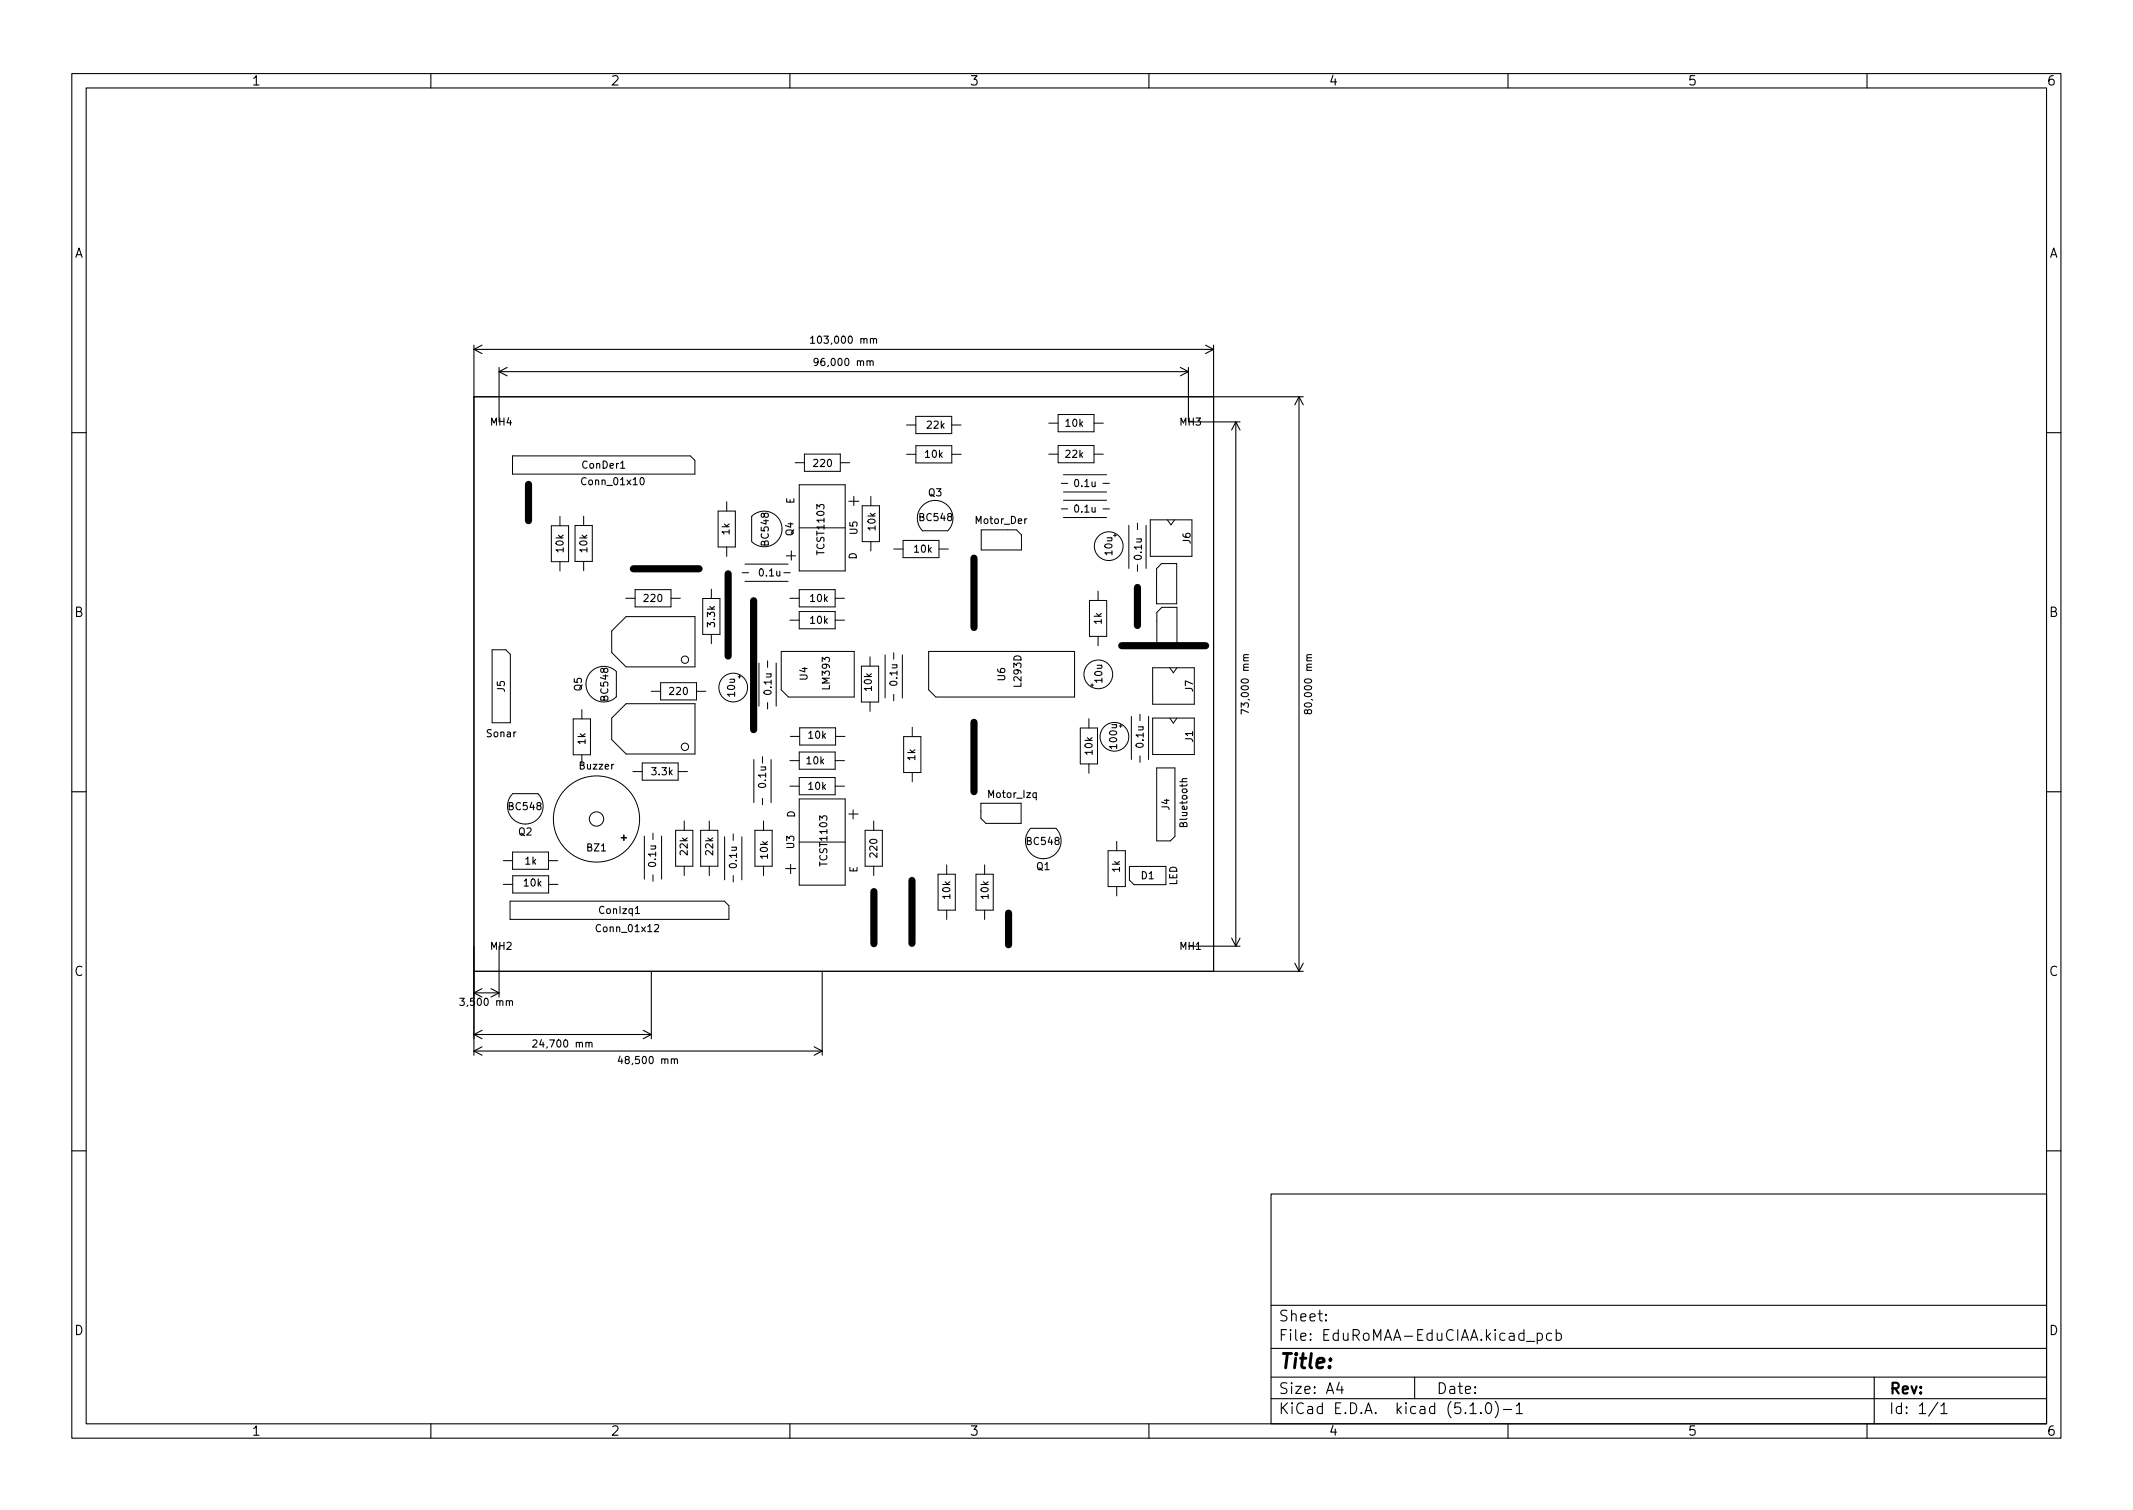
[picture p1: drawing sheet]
<svg xmlns="http://www.w3.org/2000/svg" width="297mm" height="210mm" viewBox="0 0 297 210" stroke-linecap="round" stroke-linejoin="round" font-family="sans-serif">
<defs><g id="words">
<text font-size="2.8" x="178" y="190.6">Title:</text>
<g font-size="2.1">
<text x="178" y="184">Sheet:</text>
<text x="178" y="186.7">File: EduRoMAA-EduCIAA.kicad_pcb</text>
<text x="178" y="196.9">KiCad E.D.A. kicad (5.1.0)-1</text>
<text x="178" y="194.1">Size: A4</text>
<text x="200" y="194.1">Date:</text>
<text x="263" y="194.1">Rev:</text>
<text x="263" y="196.9">Id: 1/1</text>
</g>
<g font-size="1.8">
<text x="35" y="11.9">1</text>
<text x="85" y="11.9">2</text>
<text x="135" y="11.9">3</text>
<text x="185" y="11.9">4</text>
<text x="235" y="11.9">5</text>
<text x="285" y="11.9">6</text>
<text x="10.3" y="35.9">A</text>
<text x="285.3" y="35.9">A</text>
<text x="10.3" y="85.9">B</text>
<text x="285.3" y="85.9">B</text>
<text x="10.3" y="135.9">C</text>
<text x="285.3" y="135.9">C</text>
<text x="10.3" y="185.9">D</text>
<text x="285.3" y="185.9">D</text>
<text x="35" y="199.9">1</text>
<text x="85" y="199.9">2</text>
<text x="135" y="199.9">3</text>
<text x="185" y="199.9">4</text>
<text x="235" y="199.9">5</text>
<text x="285" y="199.9">6</text>
</g>
<g font-size="1.4">
<text x="113.6" y="47.8">103,000 mm</text>
<text x="113.9" y="50.9">96,000 mm</text>
<text x="68.3" y="59.2">MH4</text>
<text x="129.1" y="59.7">22k</text>
<text x="148.4" y="59.4">10k</text>
<text x="164.3" y="59.2">MH3</text>
<text x="81.2" y="65.2">ConDer1</text>
<text x="113.4" y="65">220</text>
<text x="128.9" y="63.7">10k</text>
<text x="148.4" y="63.7">22k</text>
<text x="81.2" y="67.6">Conn_01x10</text>
<text x="110.6" y="70.2" transform="rotate(-90 110.6 70.2)">E</text>
<text x="129.3" y="69.1">Q3</text>
<text x="149.7" y="71.4">0.1u</text>
<text x="149.7" y="67.8">0.1u</text>
<text x="78.5" y="76.8" transform="rotate(-90 78.5 76.8)">10k</text>
<text x="81.8" y="76.8" transform="rotate(-90 81.8 76.8)">10k</text>
<text x="101.6" y="74.4" transform="rotate(-90 101.6 74.4)">1k</text>
<text x="107.1" y="75.9" transform="rotate(-90 107.1 75.9)">BC548</text>
<text x="110.5" y="74.6" transform="rotate(-90 110.5 74.6)">Q4</text>
<text x="114.8" y="77.1" transform="rotate(-90 114.8 77.1)">TCST1103</text>
<text x="119.3" y="77.9" transform="rotate(-90 119.3 77.9)">D</text>
<text x="119.4" y="74.4" transform="rotate(-90 119.4 74.4)">U5</text>
<text x="121.9" y="73.8" transform="rotate(-90 121.9 73.8)">10k</text>
<text x="127.4" y="76.9">10k</text>
<text x="128.1" y="72.5">BC548</text>
<text x="135.9" y="72.9">Motor_Der</text>
<text x="154.9" y="77.2" transform="rotate(-90 154.9 77.2)">10u</text>
<text x="159" y="77.8" transform="rotate(-90 159 77.8)">0.1u</text>
<text x="165.8" y="75.7" transform="rotate(-90 165.8 75.7)">J6</text>
<text x="89.8" y="83.8">220</text>
<text x="105.8" y="80.3">0.1u</text>
<text x="112.9" y="83.8">10k</text>
<text x="99.6" y="87.2" transform="rotate(-90 99.6 87.2)">3.3k</text>
<text x="112.9" y="86.9">10k</text>
<text x="153.4" y="86.9" transform="rotate(-90 153.4 86.9)">1k</text>
<text x="112.5" y="94.7" transform="rotate(-90 112.5 94.7)">U4</text>
<text x="115.5" y="95.9" transform="rotate(-90 115.5 95.9)">LM393</text>
<text x="125" y="95.4" transform="rotate(-90 125 95.4)">0.1u</text>
<text x="140" y="94.8" transform="rotate(-90 140 94.8)">U6</text>
<text x="142.2" y="95.6" transform="rotate(-90 142.2 95.6)">L293D</text>
<text x="153.5" y="95" transform="rotate(-90 153.5 95)">10u</text>
<text x="70.3" y="96.3" transform="rotate(-90 70.3 96.3)">J5</text>
<text x="81" y="96.2" transform="rotate(-90 81 96.2)">Q5</text>
<text x="84.7" y="97.5" transform="rotate(-90 84.7 97.5)">BC548</text>
<text x="93.3" y="96.8">220</text>
<text x="102.4" y="96.9" transform="rotate(-90 102.4 96.9)">10u</text>
<text x="107.4" y="96.6" transform="rotate(-90 107.4 96.6)">0.1u</text>
<text x="121.4" y="96.2" transform="rotate(-90 121.4 96.2)">10k</text>
<text x="166.1" y="96.3" transform="rotate(-90 166.1 96.3)">J7</text>
<text x="173.9" y="98.8" transform="rotate(-90 173.9 98.8)">73,000 mm</text>
<text x="182.7" y="98.8" transform="rotate(-90 182.7 98.8)">80,000 mm</text>
<text x="67.8" y="102.6">Sonar</text>
<text x="80.8" y="107.1">Buzzer</text>
<text x="81.5" y="103.6" transform="rotate(-90 81.5 103.6)">1k</text>
<text x="90.8" y="107.9">3.3k</text>
<text x="112.4" y="106.4">10k</text>
<text x="112.6" y="102.9">10k</text>
<text x="127.5" y="105.9" transform="rotate(-90 127.5 105.9)">1k</text>
<text x="152.1" y="105" transform="rotate(-90 152.1 105)">10k</text>
<text x="155.6" y="104.1" transform="rotate(-90 155.6 104.1)">100u</text>
<text x="159.3" y="104" transform="rotate(-90 159.3 104)">0.1u</text>
<text x="166.1" y="103.3" transform="rotate(-90 166.1 103.3)">J1</text>
<text x="70.9" y="112.8">BC548</text>
<text x="106.7" y="109.6" transform="rotate(-90 106.7 109.6)">0.1u</text>
<text x="110.7" y="113.9" transform="rotate(-90 110.7 113.9)">D</text>
<text x="112.6" y="110">10k</text>
<text x="137.7" y="111.1">Motor_Izq</text>
<text x="162.9" y="112.8" transform="rotate(-90 162.9 112.8)">J4</text>
<text x="72.2" y="116.3">Q2</text>
<text x="81.8" y="118.5">BZ1</text>
<text x="86.5" y="117.1">+</text>
<text x="95.8" y="119" transform="rotate(-90 95.8 119)">22k</text>
<text x="99.3" y="119" transform="rotate(-90 99.3 119)">22k</text>
<text x="106.9" y="119.5" transform="rotate(-90 106.9 119.5)">10k</text>
<text x="110.6" y="118.1" transform="rotate(-90 110.6 118.1)">U3</text>
<text x="122.2" y="119.3" transform="rotate(-90 122.2 119.3)">220</text>
<text x="143.1" y="117.6">BC548</text>
<text x="165.3" y="115" transform="rotate(-90 165.3 115)">Bluetooth</text>
<text x="73" y="123.4">10k</text>
<text x="73.1" y="120.4">1k</text>
<text x="91.4" y="120.6" transform="rotate(-90 91.4 120.6)">0.1u</text>
<text x="102.6" y="120.8" transform="rotate(-90 102.6 120.8)">0.1u</text>
<text x="115.2" y="120.4" transform="rotate(-90 115.2 120.4)">TCST1103</text>
<text x="119.4" y="121.5" transform="rotate(-90 119.4 121.5)">E</text>
<text x="132.3" y="125.1" transform="rotate(-90 132.3 125.1)">10k</text>
<text x="137.7" y="125.1" transform="rotate(-90 137.7 125.1)">10k</text>
<text x="144.4" y="121.1">Q1</text>
<text x="155.9" y="121.4" transform="rotate(-90 155.9 121.4)">1k</text>
<text x="158.9" y="122.4">D1</text>
<text x="163.9" y="123.3" transform="rotate(-90 163.9 123.3)">LED</text>
<text x="83.3" y="129.8">Conn_01x12</text>
<text x="83.6" y="127.2">ConIzq1</text>
<text x="68.3" y="132.2">MH2</text>
<text x="164.3" y="132.2">MH1</text>
<text x="64.6" y="140">3,500 mm</text>
<text x="74.8" y="145.8">24,700 mm</text>
<text x="86.7" y="148.1">48,500 mm</text>
</g>
</g></defs>
<g fill="none" stroke="#000" stroke-width=".15">
<path d="M10 10.2h277v190.1h-277zM12 12.2h273v186.1h-273zM60 10.2v2M110 10.2v2M160 10.2v2M210 10.2v2M260 10.2v2M66 48.1v98.8M66 55.2h115.5M66 48.6h103M66 48.6l1.1 .6M67.1 48.1l-1.1 .5"/>
<path d="M69.5 51.2v7.5M69.5 51.7h96M69.5 51.7l1.1 .6M70.6 51.2l-1.1 .5M112.9 47.1l.3-.3v1M112.9 47.8h.6M113.9 50.3l-.2 .2h-.2l-.1-.2 .1-.4h.2l.2 .1a.66 .66 0 0 1-.3 .9h-.1M121.2 50.4l.1-.2 .2 .1 .1 .6M121.6 47.3l.2-.2 .2 .1 .1 .6M164.4 51.2l1.1 .5M165.5 51.2v7.5h7.2M165.5 51.7l-1.1 .6"/>
<path d="M167.9 48.1l1.1 .5M169 48.1v87.1M169 48.6l-1.1 .6M172.1 58.7v73M172.1 58.7l.6 1.2M172.1 58.7l-.6 1.2M180.9 55.2v80M180.9 55.2l.6 1.2M180.9 55.2l-.6 1.2M10 60.2h2M285 60.2h2M173.9 99.2l-1-.4v.6"/>
<path d="M173.9 91.2h-.7v.2l.1 .2M182.1 99l.2-.2h.2l.2 .2-.1 .3-.3 .1-.2-.1-.1-.4-.2-.1-.1 .1v.3v.1l.2 .1 .2-.2M182.7 91.2h-.7v.2l.1 .2M10 110.2h2M285 110.2h2M64 139h.7l-.4 .4 .3 .1v.4l-.1 .1-.5-.1M66 135.2h115.5M66 138.2h3.5M66 138.2l1.1 .6M67.1 137.7l-1.1 .5M68.4 137.7l1.1 .5M69.5 131.7v7.1"/>
<path d="M69.5 138.2l-1.1 .6M70.9 139.5l.2-.2 .2 .1 .1 .6M90.7 135.2v9.4M114.5 135.2v11.7M165.5 131.7h7.2M171.5 130.6l.6 1.1M172.7 130.6l-.6 1.1M180.3 134.1l.6 1.1M181.5 134.1l-.6 1.1M66 146.3h48.5M66 146.3l1.1 .6M66 144h24.7"/>
<path d="M66 144l1.1 .6M67.1 145.8l-1.1 .5M67.1 143.5l-1.1 .5M74.2 144.9l.4-.1 .2 .3-.6 .7h.6M82 145.3l.2-.2 .2 .1v.6M86.3 147.1l-.2 .7h.6M89.6 143.5l1.1 .5M90.7 144l-1.1 .6M93.9 147.6l.2-.2 .2 .1v.6M113.4 145.8l1.1 .5M114.5 146.3l-1.1 .6M10 160.2h2"/>
<path d="M177 166.3h108v32h-108zM285 160.2h2M60 198.3v2M110 198.3v2M160 198.3v2M177 194.8h108M177 191.8h108M177 187.8h108M177 181.8h108M184.6 183.8l.1 .1h-.1v-.1v.1M184.6 183l.1 .1h-.1v-.1v.1M186.5 192.5l-.4 1h1"/>
<path d="M186.9 193v1M197 191.8v3M204.7 195.8l.4-.5v1.5M204.7 196.8h.9M206.2 196.7l.1 .1h-.1h-.1l.1-.1v.1M207 195.5a.36 .36 0 0 1 .4-.2 .36 .36 0 0 1 .2 .3 .77 .77 0 0 1-.4 1.2 .91 .91 0 0 1-.2-1.3zM208.2 195.1a1.72 1.72 0 0 1 0 2.3M209.4 196.3h1.1M210 198.3v2M211.1 195.8l.5-.5v1.5M211.1 196.8h.9M212.6 186.8h1.1"/>
<path d="M214.1 185.7l.4-.1 .3 .3v.4l-.2 .3h-.1h-.4M214.1 185.6v1.5M216.1 185.7l-.5-.1-.2 .3v.4l.1 .3h.1h.5M216.7 185.7l.4-.1 .3 .3v.4l-.1 .3h-.2h-.4M216.7 185.1v1.5M260 198.3v2M261 191.8v6.5M269.9 195.3l-1.3 1.9M270.3 195.8l.4-.5v1.5M270.3 196.8h.8"/>
</g>
<path d="M73.6 67.4v5.1M88.2 79.2h9.2M101.4 79.9v11.4M135.6 77.7v9.7M105 83.6v18M156.2 89.9h11.7M158.4 81.8v5.3M135.6 100.6v9.6M121.7 124.1v7.3M127 122.6v8.7M140.5 127.1v4.4" fill="none" stroke="#000" stroke-width="1"/>
<g fill="none" stroke="#000" stroke-width=".14">
<path d="M126.2 59.2h1.3M127.5 58h5v2.4h-5zM132.5 59.2h1.3M146 58.9h1.3M147.3 57.7h5v2.4h-5zM152.3 58.9h1.3M71.4 63.5h24.7l.7 .6v1.9h-25.4zM76.8 73.2h2.4v5h-2.4zM78 71.9v1.3M78 78.2v1.3M80.1 73.2h2.4v5h-2.4zM81.3 71.9v1.3"/>
<path d="M81.3 78.2v1.3M100 71.2h2.4v5h-2.4zM101.2 69.9v1.3M101.2 76.2v1.3M103.4 79.7h.8M103.8 78.5h6M104.7 75.4v-3.5a2.48 2.48 0 0 1 3.5 0 2.48 2.48 0 0 1 0 3.5 2.48 2.48 0 0 1-3.5 0M109.1 79.7h1M109.5 77.4h1.3M110.2 76.7v1.3M110.7 64.4h1.3M111.3 67.5h6.4v12h-6.4z"/>
<path d="M111.3 73.5h6.4M112 63.2h5v2.4h-5zM117 64.4h1.3M118.2 69.8h1.4M118.9 69.1v1.3M120.1 70.4h2.4v5h-2.4zM121.3 69.1v1.3M121.3 75.4v1.3M124.5 76.4h1.3M125.8 75.2h5v2.4h-5zM126.2 63.3h1.3M127.5 62.1h5v2.4h-5z"/>
<path d="M130.8 76.4h1.3M132 73.9h-3.5a2.48 2.48 0 0 1 0-3.5 2.48 2.48 0 0 1 3.5 0 2.48 2.48 0 0 1 0 3.5M132.5 63.3h1.3M136.6 73.8h4.9l.7 .7v2.1h-5.6zM146 63.2h1.3M147.3 62h5v2.4h-5zM147.8 70.9h.9M147.8 67.3h.9M148.1 72.1h6M148.1 69.7h6M148.1 68.5h6M148.1 66.1h6"/>
<path d="M152.3 63.2h1.3M153.6 70.9h.9M153.6 67.3h.9M155.1 74.5h.4M155.3 74.3v.4M157.2 73.1v6M158.4 72.8v.9M158.4 78.6v.9M159.6 73.1v6M160.2 72.4h5.8v5.1h-5.8zM161.1 79.2l.7-.7h2.1v5.6h-2.8zM162.6 72.4l.5 .7 .5-.7"/>
<path d="M68.5 90.5h1.9l.7 .6v9.5h-2.6zM81 98.8v1.3M85.8 93.5v3.5M85.8 93.5a2.48 2.48 0 0 0-3.5 0 2.48 2.48 0 0 0 0 3.5 2.48 2.48 0 0 0 3.5 0M87.1 83.3h1.3M87.2 85.9h9.6v7h-9.6l-2-2v-3zM87.2 98h9.6v7h-9.6l-2-2v-3zM88.4 82.1h5v2.4h-5zM90.7 96.3h1.3M92 95.1h5v2.4h-5zM93.4 83.3h1.3M97 96.3h1.3"/>
<path d="M97.9 83.3h2.4v5h-2.4zM99.1 82v1.3M99.1 88.3v1.3M102.8 94.2h.4M103 94v.4M103.8 80.9h6M105.7 92.3v6M106.9 92v.9M106.9 97.8v.9M108.1 92.3v6M108.8 90.7h10.2v6.4h-9.2l-1-1zM110 83.3h1.3"/>
<path d="M110 86.4h1.3M111.3 82.1h5v2.4h-5zM111.3 85.2h5v2.4h-5zM116.3 83.3h1.3M116.3 86.4h1.3M120 92.8h2.4v5h-2.4zM121.2 91.5v1.3M121.2 97.8v1.3M123.3 91.2v6M124.5 90.9v.9M124.5 96.7v.9M125.7 91.2v6"/>
<path d="M129.3 90.7h20.3v6.4h-19.3l-1-1zM151.7 83.6h2.4v5h-2.4zM151.9 95.4h.4M152.1 95.2v.4M152.9 82.3v1.3M152.9 88.6v1.3M157.6 99.8v6M158.7 99.5v.9M159.9 99.8v6M160.5 93h5.8v5.1h-5.8zM160.5 100h5.8v5.1h-5.8zM161.1 85.3l.7-.7h2.1v5.6h-2.8z"/>
<path d="M162.9 100l.5 .7 .5-.7M162.9 93l.5 .7 .5-.7M70.1 119.8h1.3M71.3 110.7l.1-.2h3.5a2.48 2.48 0 0 1 .1 3.5 2.48 2.48 0 0 1-3.5 .1 2.48 2.48 0 0 1-.2-3.4zM71.4 118.6h5v2.4h-5zM76.4 119.8h1.3M79.8 100.1h2.4v5h-2.4zM81 105.1v1.3M88.1 107.4h1.3M89.4 106.2h5v2.4h-5zM89.7 116.4v6M90.9 116v.9"/>
<path d="M92.1 116.4v6M94.1 115.6h2.4v5h-2.4zM94.4 107.4h1.3M95.3 114.3v1.3M97.6 115.6h2.4v5h-2.4zM98.8 114.3v1.3M100.9 116.5v6M102.1 116.1v.9M103.3 116.5v6M105 105.8v6M105.1 115.6h2.4v5h-2.4zM106.2 105.4v.9"/>
<path d="M106.2 111.2v.9M106.3 114.3v1.3M107.4 105.8v6M110 105.9h1.3M110 109.5h1.3M110.1 102.5h1.3M111.3 117.2h6.4M111.3 111.2h6.4v12h-6.4zM111.3 104.7h5v2.4h-5zM111.3 108.3h5v2.4h-5zM111.4 101.3h5v2.4h-5zM116.3 105.9h1.3"/>
<path d="M116.3 109.5h1.3M116.4 102.5h1.3M118.2 113.3h1.3M118.8 112.7v1.3M120.5 115.6h2.4v5h-2.4zM121.7 114.3v1.3M125.8 102.6h2.4v5h-2.4zM127 101.3v1.3M127 107.6v1.3M136.6 111.8h5.6v2.8h-4.9l-.7-.7zM143.4 115.5l.2-.2h3.4a2.48 2.48 0 0 1 .1 3.5 2.48 2.48 0 0 1-3.5 .1 2.48 2.48 0 0 1-.2-3.4zM150.4 101.4h2.4v5h-2.4z"/>
<path d="M151.6 100.1v1.3M151.6 106.4v1.3M154.3 118.5h2.4v5h-2.4zM155.5 117.2v1.3M155.9 101.1h.4M158.7 105.3v.9M161.1 106.9h2.5v9.6l-.6 .6h-1.9zM70.1 123.1h1.3M71 125.5h29.9l.6 .6v1.9h-30.5zM71.4 121.9h5v2.4h-5zM76.4 123.1h1.3M90.9 121.8v.9"/>
<path d="M95.3 120.6v1.3M98.8 120.6v1.3M102.1 121.9v.9M106.3 120.6v1.3M109.4 120.9h1.4M110.1 120.3v1.3M121.7 120.6v1.3M130.6 121.7h2.4v5h-2.4zM131.8 120.4v1.3M131.8 126.7v1.3M135.9 121.7h2.4v5h-2.4zM137.1 120.4v1.3"/>
<path d="M137.1 126.7v1.3M155.5 123.5v1.3M157.3 120.6h5.1v2.6h-4.5l-.6-.7z"/>
<circle cx="154.4" cy="76" r="2"/>
<circle cx="95.4" cy="91.9" r=".51"/>
<circle cx="102.1" cy="95.7" r="2"/>
<circle cx="152.9" cy="93.9" r="2"/>
<circle cx="83.1" cy="114" r="6"/>
<circle cx="83.1" cy="114" r="1"/>
<circle cx="95.4" cy="104" r=".51"/>
<circle cx="155.2" cy="102.6" r="2"/>
</g>
<use href="#words"/>
</svg>
